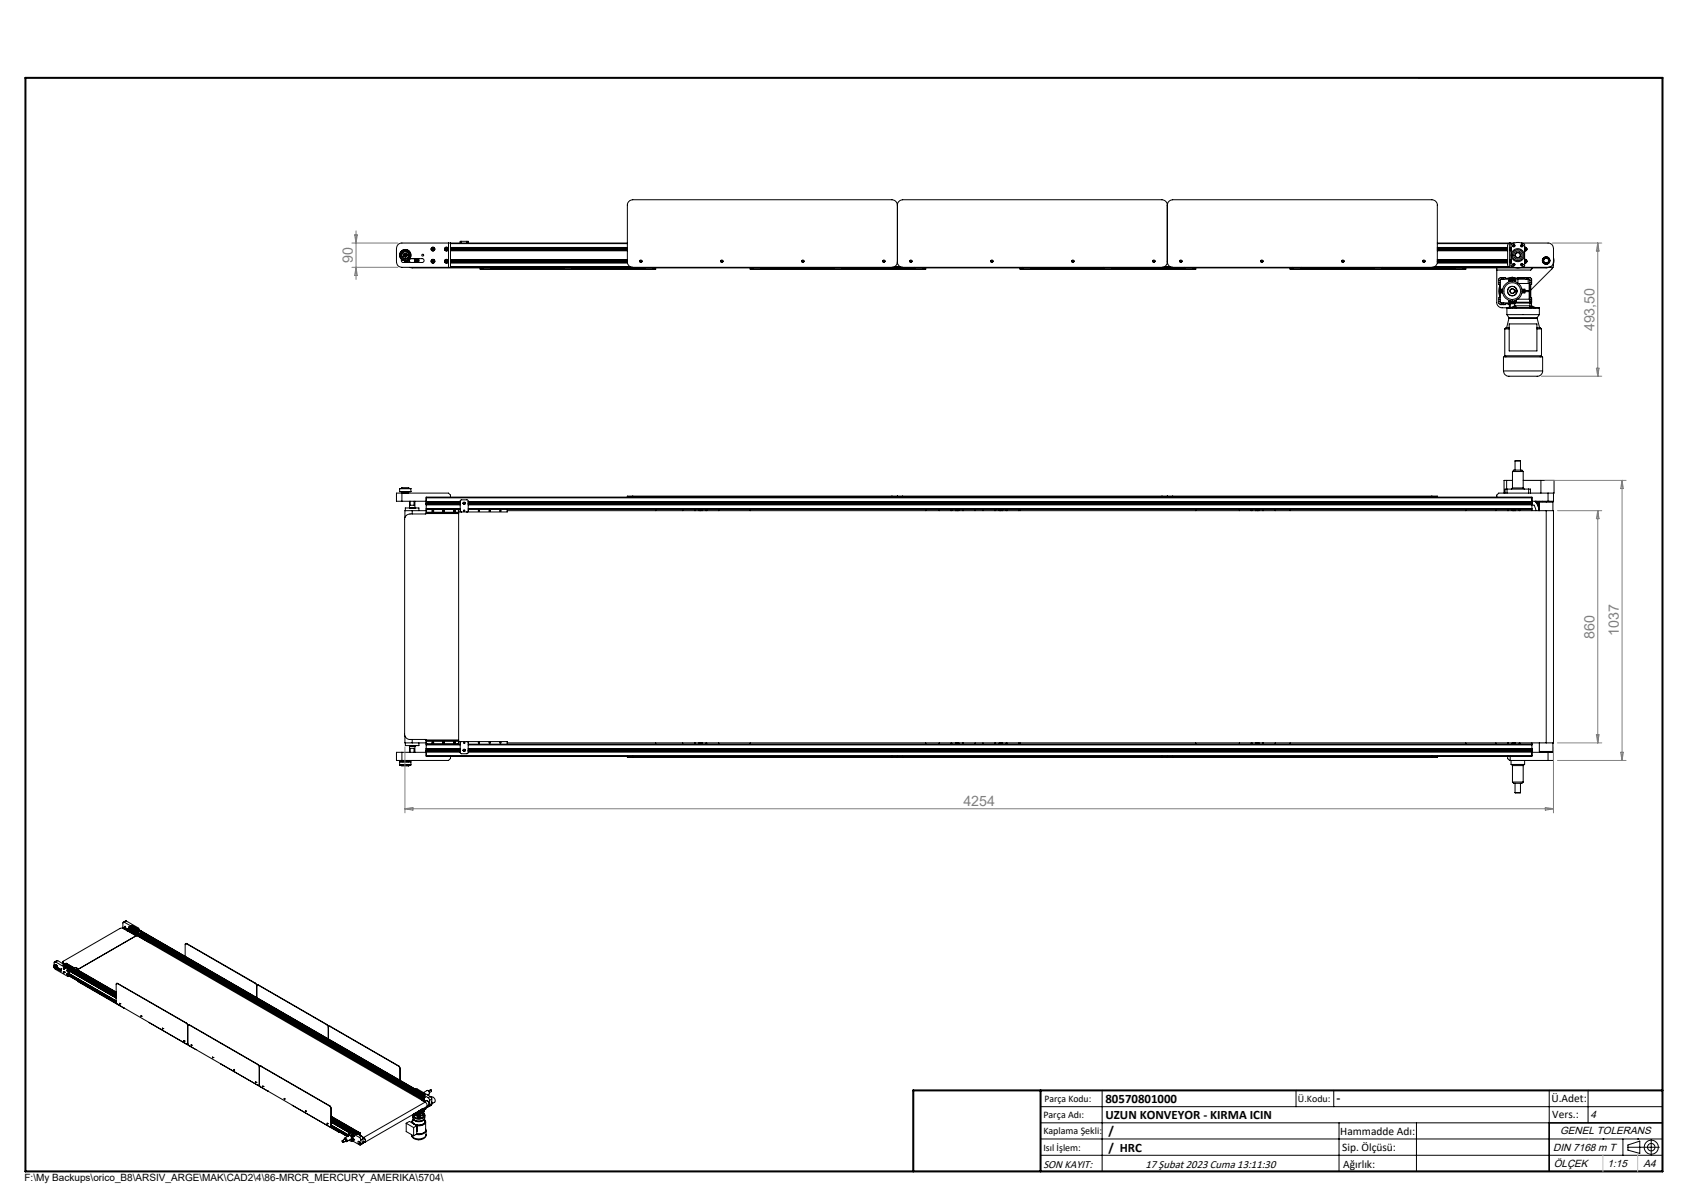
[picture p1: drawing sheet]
<svg xmlns="http://www.w3.org/2000/svg" width="420mm" height="297mm" viewBox="0 0 420 297" stroke-linecap="round" stroke-linejoin="round" font-family="sans-serif">
<defs><g id="words">
<g font-size="3.5" fill="#808080">
<text x="87.1" y="64.9" transform="rotate(-90 87.1 64.9)">90</text>
<text x="393.7" y="81.8" transform="rotate(-90 393.7 81.8)">493,50</text>
<text x="393.7" y="157.7" transform="rotate(-90 393.7 157.7)">860</text>
<text x="399.7" y="157.1" transform="rotate(-90 399.7 157.1)">1037</text>
<text x="237.9" y="198.9">4254</text>
</g>
<g font-size="3.2">
<text x="272.9" y="272.3">80570801000</text>
<text x="330" y="272.2">-</text>
<text x="272.9" y="276.3">UZUN KONVEYOR - KIRMA ICIN</text>
<text x="273.7" y="280.3">/</text>
<text x="273.7" y="284.4">/ HRC</text>
</g>
<g font-size="2.8">
<text x="383" y="272.2">Ü.Adet:</text>
<text x="330.9" y="280.3">Hammadde Adı:</text>
<text x="383.3" y="276">Vers.:</text>
<text x="331.4" y="284.3">Sip. Ölçüsü:</text>
<text x="257.6" y="288.3">SON KAYIT:</text>
<text x="282.8" y="288.3">17 Şubat 2023 Cuma 13:11:30</text>
<text x="331.6" y="288.3">Ağırlık:</text>
</g>
<g font-size="2.6">
<text x="392.8" y="276">4</text>
<text x="385.2" y="279.9">GENEL TOLERANS</text>
<text x="383.5" y="284">DIN 7168 m T</text>
<text x="383.6" y="288.1">ÖLÇEK</text>
<text x="396.9" y="288.1">1:15</text>
<text x="405.8" y="288.1">A4</text>
</g>
<g font-size="2.5">
<text x="257.9" y="272">Parça Kodu:</text>
<text x="320.5" y="272">Ü.Kodu:</text>
<text x="257.6" y="280">Kaplama Şekli:</text>
<text x="257.6" y="276">Parça Adı:</text>
<text x="257.6" y="284.1">Isıl İşlem:</text>
<text x="6.1" y="291.6">F:\My Backups\orico_B8\ARSIV_ARGE\MAK\CAD2\4\86-MRCR_MERCURY_AMERIKA\5704\</text>
</g>
</g></defs>
<g fill="none" stroke="#000" stroke-width=".25">
<path d="M350.2 19.2h60.3v12.6M113.9 59.6h-.3v.4M113.9 59.6v.4M113.9 59.6h1.4M115.3 59.6h.3v.4M115.3 59.6v.4M221.6 50.7a1.38 1.38 0 0 0-1.4-1.4h-64a1.38 1.38 0 0 0-1.3 1.4v14M221.6 50.7a1.32 1.32 0 0 1 1.3-1.4h64a1.39 1.39 0 0 1 1.3 1.4M221.6 50.7v14M288.2 50.7a1.38 1.38 0 0 1 1.4-1.4h64a1.38 1.38 0 0 1 1.3 1.4v14M288.2 50.7v14M99.9 62.8h.3v.4h-.3z"/>
<path d="M100 64.4v.4M100.1 64.4l.1 .4M100.4 64.4v.4M100.4 64.3l.1 .5M100.6 64.3l.1 .5M100.9 64.1l.1 .7M101.1 66l.7 .1h17.4M101.2 63.8h3a.48 .48 0 0 1 .5 .5 .48 .48 0 0 1-.5 .5h-4.7l-.4-.4 .1-.3M101.2 63.8l-.1 .4 .1 .6M101.3 63.8l-.2 .4 .2 .6M102.2 63.8a.64 .64 0 0 1 0 1M102.3 63.8l.2 .4-.2 .6"/>
<path d="M102.5 63.8l.2 .4-.2 .6M102.8 63.8v1M103 63.8v1M103.1 63.8v1M103.4 63.8v1M106.7 61.4h.4v.2h-.4zM106.7 64.4h.4v.2h-.4zM110 64.4h.4v.2h-.4zM110 61.4h.4v.2h-.4zM110.7 60v6M111.2 60v6M111.2 64.8h43.7"/>
<path d="M111.2 61.1h43.7M111.2 64.1h43.7M111.2 61.9h43.7M111.2 64.9h43.7M111.2 61.2h43.7M111.2 61.8h43.7M111.2 64.2h43.7M111.2 61.5h43.7M111.2 64.4h43.7M111.2 64.5h43.7M111.2 60.1h43.7M111.2 65.8h44.4"/>
<path d="M111.2 61.7h43.7M111.2 61.3h43.7M111.2 64.7h43.7M111.2 64.3h43.7M118.6 66.2h43.3v.3h-43.3zM119.2 66v.2M121.2 66v.2M121.2 66.1h18M139.2 66v.2M141.2 66v.2M141.2 66.1h18M154.9 64.7a1.32 1.32 0 0 0 1.3 1.3"/>
<path d="M154.9 60h-55.7a1.32 1.32 0 0 0-1.3 1.3v3.4a1.32 1.32 0 0 0 1.3 1.3h274.7M157.9 64.4h.6M157.9 64.5h.6M158 64.7h.5M158 64.3h.5M159.2 66v.2M161.2 66v.2M161.2 66.1h24.7M177.9 64.4h.6M177.9 64.5h.6M178 64.7h.4M178 64.3h.4"/>
<path d="M185.2 66.2h43.4v.3h-43.4zM185.9 66v.2M187.9 66v.2M187.9 66.1h18M197.9 64.4h.6M197.9 64.5h.6M198 64.7h.4M198 64.3h.4M205.9 66v.2M207.9 66v.2M207.9 66.1h18M217.9 64.4h.6"/>
<path d="M217.9 64.5h.6M218 64.7h.4M218 64.3h.4M220.9 65.8h1.3M221.5 64.9h.1M221.6 64.7a1.38 1.38 0 0 1-1.4 1.3M221.6 64.7a1.32 1.32 0 0 0 1.3 1.3M224.6 64.4h.6M224.6 64.5h.6M224.7 64.7h.4M224.7 64.3h.4M225.9 66v.2"/>
<path d="M227.9 66v.2M227.9 66.1h24.7M244.6 64.4h.6M244.6 64.5h.6M244.7 64.7h.4M244.7 64.3h.4M251.9 66.2h43.3v.3h-43.3zM252.6 66v.2M254.6 66v.2M254.6 66.1h18M264.6 64.4h.6M264.6 64.5h.6"/>
<path d="M264.7 64.7h.4M264.7 64.3h.4M272.6 66v.2M274.6 66v.2M274.6 66.1h18M284.6 64.4h.6M284.6 64.5h.6M284.7 64.7h.4M284.7 64.3h.4M287.5 65.8h1.4M288.2 64.7a1.38 1.38 0 0 0 1.4 1.3M288.2 64.7a1.32 1.32 0 0 1-1.3 1.3"/>
<path d="M288.2 64.9h.1M291.3 64.4h.6M291.3 64.5h.6M291.4 64.7h.4M291.4 64.3h.4M292.6 66v.2M294.6 66v.2M294.6 66.1h24.6M311.3 64.4h.6M311.3 64.5h.6M311.4 64.7h.4M311.4 64.3h.4"/>
<path d="M318.6 66.2h43.3v.3h-43.3zM319.2 66v.2M321.2 66v.2M321.2 66.1h18M331.3 64.4h.6M331.3 64.5h.6M331.4 64.7h.4M331.4 64.3h.4M339.2 66v.2M341.2 66v.2M341.2 66.1h18M351.3 64.4h.6"/>
<path d="M351.3 64.5h.6M351.4 64.7h.4M351.4 64.3h.4M354.2 65.8h18.3M354.9 64.7a1.32 1.32 0 0 1-1.3 1.3M354.9 64.8h17.4M354.9 60h19M354.9 61.1h17.4M354.9 64.1h17.4M354.9 61.9h17.4M354.9 64.9h17.4M354.9 61.2h17.4"/>
<path d="M354.9 61.8h17.4M354.9 64.2h17.4M354.9 61.5h17.4M354.9 64.4h17.4M354.9 64.5h17.4M354.9 60.1h17.6M354.9 61.7h17.4M354.9 61.3h17.4M354.9 64.7h17.4M354.9 64.3h17.4M359.2 66v.2M361.2 66v.2"/>
<path d="M369.6 66.1v8.5a1.32 1.32 0 0 0 1.3 1.4h1.2M370.1 69.3v.5M370.1 74v.4M370.1 69.8v.4h.2v3.3h-.2v.5M370.1 69.3h.4M370.1 74.4h.4M370.1 69.8h.4M370.1 74h.4M370.1 74.4v.5l.3 .3h.4M370.3 70.7l-.2 1 .2 1.3M370.3 72.3h.8a2.35 2.35 0 0 0 1.8 1.9v1.8l1.1-.5M370.5 69.3v.5"/>
<path d="M370.5 74v.4M370.5 69.8v1.6M370.5 72.3v1.7M370.5 74.4v.4h.3M370.8 68.9h.5M370.8 68.5h.5M370.8 75.2h.5M370.8 74.8h.5M370.8 68.9h-.3v.4M370.8 68.5h-.4l-.3 .4v.4M370.8 68.5v.4M370.8 74.8v.4"/>
<path d="M371.3 68.5h.4v.2h4.7v-.2M371.3 68.9h1.6M371.3 68.5v.4M371.3 74.8v.4M371.3 74.8h1.6M372.1 76.1h8M372.1 77.7h8M372.1 76.1v1.6M372.1 77.7l.5 .7M372.3 75l.4 .1M372.3 68.7l.8-.2 1.4 .2M372.6 78.6h7"/>
<path d="M372.6 78.4h7M372.6 78.6l-.6 2.3M372.6 78.4v.2M372.6 80h6.9v6.6h-6.9zM372.7 75v1h-.2M372.7 60l-.3 .3-.1 .3v4.8l.4 .6M372.7 66h.2M372.7 60h.2M372.7 60v6M372.9 64.2l.2-.1a.46 .46 0 0 0-.3 .4 .46 .46 0 0 0 .3 .4l-.3-.3zM372.9 68.7v.8a2.49 2.49 0 0 0-1.8 1.9h-.8M373 61.4l.1 .3z"/>
<path d="M373 64.4l.1 .3zM373.1 60.4a3.1 3.1 0 0 1 3.3 0v5.2a3.1 3.1 0 0 1-3.3 0zM373.1 61.1l-.3 .3v.3l.3 .2-.2-.2a.39 .39 0 0 1 .2-.6l-.2 .4 .2 .3M373.1 64.1l-.2 .3 .2 .4M373.2 68.5l.2-.1 .2 .1M373.9 68.7v.8a2.49 2.49 0 0 1 1.8 1.9h.8v.9h-.8a2.35 2.35 0 0 1-1.8 1.9v.8h-2.2v.2h-.4M373.9 68.9h2.9M374 71.6h.2v.5M374 72.1h.2M374 75.5h3.8M374 74.8h3.8M374 74.8v.7"/>
<path d="M374.1 75.8h.2M374.1 75.8v.2M374.1 75.8l-.8 .2M374.2 72v.1M374.3 75.8l.2 .2M374.3 75.8v.2M374.4 74.6h3.3M374.4 74.6l-.4 .2M374.4 74v.6M374.7 73.9h3v.7M374.8 68.9v1M374.9 70h2.7v1.7"/>
<path d="M375.7 60h6.5a1.32 1.32 0 0 1 1.4 1.3v4.3l-.2 .4M376.4 68.5h-1.6v.2M376.4 68.5h.4M376.4 64a.48 .48 0 0 1 .6 .5 .48 .48 0 0 1-.6 .4 .44 .44 0 0 0 .6-.4 .44 .44 0 0 0-.6-.4zM376.4 61.1a.46 .46 0 0 1 .6 .4 .46 .46 0 0 1-.6 .4 .44 .44 0 0 0 .6-.4 .44 .44 0 0 0-.6-.4 .39 .39 0 0 1 .5 .4 .39 .39 0 0 1-.5 .3M376.4 64.7h.1M376.4 64.3l.4 .1v.2l-.4 .1h.3a.22 .22 0 0 0 0-.3 .22 .22 0 0 0-.3-.1zM376.4 61.3h.1a.21 .21 0 0 1 .3 .2 .22 .22 0 0 1-.4 .2M376.4 61.7h.1M376.4 64.1a.37 .37 0 0 1 .5 .4 .37 .37 0 0 1-.5 .3M376.4 61.3l.4 .1v.2l-.4 .1M376.5 72h1.3v2"/>
<path d="M376.8 68.9h.5M376.8 68.5h.5M376.8 68.5v.4M377.3 68.5v.4M377.3 68.5h.5l.4 .4v.4M377.3 68.9h.5v.4M377.3 68.9v1.1M377.6 72v1.9M377.7 74.6h.1M377.8 74v.4M377.8 69.3v.5M377.8 74.4v1.2l.3 .1 .1-1.3"/>
<path d="M377.8 69.8v1.9h-1.3M377.8 69.3h.4M377.8 74.4h.4M377.8 74.9h.4M377.8 69.8h.4M377.8 74h.4M377.9 75.8h.2M377.9 75.8l-.3 .2M377.9 75.8v.2M378.1 75.8l.7 .2M378.1 75.8v.2M378.1 75.5l1.1 .5"/>
<path d="M378.2 74v.4M378.2 69.3v.5M378.2 69.8v.4h-.2v3.3h.2v.5M378.2 66.1l-.2 .6h-8.4M379.6 78.6l.6 2.3M379.6 78.4v.2M380.1 76.1v1.6M380.1 77.7l-.5 .7M382.4 66h1M382.5 66l-.7 .1h-20.6M383.4 66l-5.4 5.6M383.6 63.6v1.4"/>
<path d="M383.6 64v.7a1.32 1.32 0 0 1-1.4 1.3h-6.5M371.2 91.6a1.57 1.57 0 0 0 2.1 1.3h4.7a2.75 2.75 0 0 0 2.8-.8l.1-.5M371.2 91.6v-3.5h9.7v3.5M371.2 91.6h9.7M371.5 87.8h9.1M371.5 81.2h1.1M371.5 87.8l.3 .3M371.5 81.2v6.6M372.6 80.9h-.8l-.3 .3M379.5 81.2h1.1M379.5 80.9h.8l.3 .3M380.6 87.8l-.3 .3"/>
<path d="M380.6 81.2v6.6M372 118.6h-.6v3.1M372 118.6h1.5M372 118.6v2.2M373.5 116.4h2.6M373.5 116.4l.3-.3h2l.3 .3M373.5 116.4v4.1M374.1 113.8h1.3M374.1 113.8v2.3M375.4 113.8v2.3M376.1 116.4v4.1M376.1 118.6h4.4"/>
<path d="M380.5 118.6h3.2v3.1h-.1M380.5 118.6v3.1M98.7 120.6h2.8M98.7 121.4h2.8M98.7 120.6v.8M99.2 120.6v-.2h1.7v.2M99.2 121.4h1.7M99.2 121.7h1.7M99.2 121.7h-1.3v2.1h1.3M99.2 121.4v2.4M99.2 121.7h.1M99.2 121.7h11.5l.5 .5v.5"/>
<path d="M99.2 123.8h6M99.3 121.4h-.1M100.1 126.1v-.7h3.3v.7M100.9 121.4h.1M100.9 121.4v.3M100.9 121.7h.1M101.1 123.8v1.6M101.1 125.3h.1M101.1 125.4h.1M101.1 125.3h1.3M101.1 125.4h1.3M101.3 123.8v.9h.9v-.9"/>
<path d="M101.5 120.6v.8M101.8 126.1h-1.8v1.7M101.8 126.1h3.4M101.8 126.1v.8M102.4 125.3h.1M102.4 125.4h.1M102.4 125.3v.1M102.4 123.8v1.5h-1.3M105.2 126.5v.2M105.2 126.1l.3-.3h7.5l.2 .3v.4M105.2 126.7v.1M105.2 126.8l-4 .1a1.38 1.38 0 0 0-1.3 1.3v53.1a1.32 1.32 0 0 0 1.3 1.3h3.9l.1 .1"/>
<path d="M105.2 125.6v.1M105.2 124.4v.2M105.2 123.9v.2M105.2 124.3v.1M105.2 124.1v.1M105.2 124.2v.1M105.2 124.6v1M105.2 125.7v.8M105.2 126.5h8M105.2 126.7h8M105.2 126.8h8M105.2 122.9h273"/>
<path d="M105.2 123.8h8.4M105.2 124.6h8.4M105.2 125.7h8.4M105.2 123.9h8.4M105.2 124.2h8.4M105.2 125.6h8.4M105.2 124.4h8.4M105.2 124.1h8.4M106.8 126.1h.2M109.4 126.1h.3M109.5 126v.1M109.6 126v.1"/>
<path d="M109.7 126v.1M112.1 126.1h.3M113.2 126.5v.2M113.2 126.7v.1M113.2 126.8v55.9M113.9 126.4l-.3-.2v-2.6l.3-.2h1.5l.2 .2v2.6l-.3 .2M114.3 124.2h.6M114.4 124.4h.4M114.4 124.1h.4M115.6 123.8h262.6M115.6 124.6h262.6M115.6 125.7h262.6"/>
<path d="M115.6 123.9h262.6M115.6 124.2h262.6M115.6 125.6h262.6M115.6 124.4h262.6M115.6 124.1h262.6M118.1 126.1h.3M120.8 126.1h.2M123.4 126.1h.3M125.2 125.7v.7h-12M125.2 126.1h256.6M154.9 122.7h1.3M154.9 122.7h-49.7v1.2"/>
<path d="M156.2 122.5h-1.3v.2M156.2 122.5h64M156.2 122.7h64M156.2 122.5v.2M161.9 125.7v.4M168.6 125.7v.4M171.5 125.7v.4M171.7 125.7v.4M172.6 125.7v.4M172.8 125.7v.4M173 125.7v.4M173.2 125.7v.4"/>
<path d="M173.4 125.7v.4M174.3 125.7v.4M174.5 125.7v.4M177.4 125.7v.4M185.2 125.7v.4M220.2 122.5h1.4M220.2 122.7h1.4M220.2 122.5v.2M221.6 122.5h1.3M221.6 122.7h1.3M221.6 122.5v.2M222.9 122.5v.2"/>
<path d="M222.9 122.5h64M222.9 122.7h64M228.6 125.7v.4M231.9 125.7v.4M234.8 125.7v.4M235 125.7v.4M235.9 125.7v.4M236 125.7v.4M236.1 125.7v.4M236.3 125.7v.4M236.4 125.7v.4M236.5 125.7v.4"/>
<path d="M236.7 125.7v.4M237.7 125.7v.4M237.8 125.7v.4M240.8 125.7v.4M242.7 125.7v.4M245.6 125.7v.4M245.8 125.7v.4M246.7 125.7v.4M246.8 125.7v.4M246.9 125.7v.4M247.1 125.7v.4M247.2 125.7v.4"/>
<path d="M247.3 125.7v.4M247.5 125.7v.4M248.5 125.7v.4M248.6 125.7v.4M251.6 125.7v.4M251.9 125.7v.4M286.9 122.5h1.3M286.9 122.7h1.3M286.9 122.5v.2M288.2 122.7h1.4M288.2 122.5h1.4M288.2 122.5v.2"/>
<path d="M289.6 122.5h64M289.6 122.7h64M289.6 122.5v.2M295.2 125.7v.4M306 125.7v.4M309 125.7v.4M309.1 125.7v.4M310.1 125.7v.4M310.3 125.7v.4M310.4 125.7v.4M310.5 125.7v.4M310.7 125.7v.4"/>
<path d="M310.8 125.7v.4M310.9 125.7v.4M311.8 125.7v.4M312 125.7v.4M314.9 125.7v.4M318.6 125.7v.4M353.6 122.7h1.3M353.6 122.5h1.3v.2M353.6 122.5v.2M354.9 122.7h23.3v1.2M361.9 125.7v.4M369.4 125.7v.4"/>
<path d="M372.1 120.8h-.5v.9M372.1 120.8v.9M372.1 120.8h5.3M372.3 125.7v.4M372.5 125.7v.4M373.4 125.7v.4M373.5 120.5h2.6M373.5 125.7v.4M373.5 120.5l-.3 .3M373.6 125.7v.4M373.8 125.7v.4M374 125.7v.4"/>
<path d="M374.2 125.7v.4M375.1 125.7v.4M375.3 125.7v.4M376.1 120.5l.3 .3M377.4 120.8h.5v.9M377.4 120.8v.9M378.2 125.6v.1M378.2 124.4v.2M378.2 123.9v.2M378.2 124.3v.1M378.2 124.1v.1M378.2 124.6a1.17 1.17 0 0 1 1 1.2v.3"/>
<path d="M378.2 124.2v.1M378.2 124.6v1M378.2 125.7v.4M378.2 123.8h4M379 123.8l.6 .9 .4 1.4M379.1 123.8a3.6 3.6 0 0 1 .9 2.3l.1-2.2M379.2 123.8l.7 1 .2 .9M379.4 123.8l.7 1.2M379.8 123.8l.3 .5M380.1 123.9h3.3M380.2 123.8v.1M380.9 123.8v.1"/>
<path d="M381.8 126.1h1.8v57.3h-1.8M381.8 126.1v57.3M382.2 121.7h1.4M382.2 121.7v2.1M382.2 121.7h-12.1l-.5 .5v.5M382.6 123.8v.1M383.4 123.9v2.2M383.6 121.7v2.1h-1.4M98.7 188.1h2.8M98.7 188.8h2.8M98.7 188.1v.7M99.2 188.9v.2h1.7v-.2"/>
<path d="M99.2 188h1.7M99.2 185.7h-1.3v2h1.3M99.2 185.7v2.3M99.2 188l.1 .1M99.2 185.7h6M99.3 187.7l1.6 .1M100 181.6v1.8h1.8M100.1 183.4v.7h3.3v-.7M100.9 187.7v.1M100.9 187.8v.2M100.9 188v.1M101.1 184.1h1.3v1.6"/>
<path d="M101.1 184.1h.1M101.1 184.1h1.3M101.1 184.1v1.6M101.3 185.7v-1h.9v1M101.5 188.1v.7M101.8 183.4h3.4M101.8 182.6v.8M102.4 184.1h.1M105.2 183.3l.4 .4M105.2 182.8v.2M105.2 182.7v.1M105.2 182.8h.1"/>
<path d="M105.2 183.7v.2M105.2 185.4v.2M105.2 184.9v.2M105.2 185.3v.1M105.2 185.1v.1M105.2 185.6v1.1h49.7M105.2 183v.7M105.2 183.9v1M105.2 185.2v.1M105.2 183h8M105.2 183.7h8.4M105.2 182.8h8"/>
<path d="M105.2 182.7h8M105.2 184.8h8.4M105.2 186.6h273M105.2 185.6h8.4M105.2 184.9h8.4M105.2 185.2h8.4M105.2 183.9h8.4M105.2 185.4h8.4M105.2 185.1h8.4M106.8 183.4h.2M109.4 183.4h.3M109.5 183.4h.1"/>
<path d="M109.6 183.4h.1M111.2 186.7v.6l-.5 .4h-11.5M112.1 183.4h.3M113.2 183v.5l-.3 .2M113.2 182.8v.2M113.2 182.7v.1M113.2 183.1h12v.6M113.9 183.1l-.3 .2v2.6l.3 .2h1.4l.3-.2v-2.6l-.3-.2M114.3 185.2h.6M114.4 185.4h.4M114.4 185.1h.4M115.6 183.7h262.6"/>
<path d="M115.6 184.8h262.6M115.6 185.6h262.6M115.6 184.9h262.6M115.6 185.2h262.6M115.6 183.9h262.6M115.6 185.4h262.6M115.6 185.1h262.6M118.1 183.4h.3M120.8 183.4h.2M123.4 183.4h.3M125.2 183.4h256.6M154.9 186.7h1.3"/>
<path d="M154.9 186.7v.3h1.3M156.2 186.7v.3M156.2 186.7h64M156.2 187h64M161.9 183.4v.3M168.6 183.4v.3M171.5 183.4v.3M171.7 183.4v.3M172.6 183.4v.3M172.8 183.4v.3M173 183.4v.3M173.2 183.4v.3"/>
<path d="M173.4 183.4v.3M174.3 183.4v.3M174.5 183.4v.3M177.4 183.4v.3M185.2 183.4v.3M220.2 186.7h1.4M220.2 187h1.4M220.2 186.7v.3M221.6 187h1.3M221.6 186.7h1.3M221.6 186.7v.3M222.9 186.7v.3"/>
<path d="M222.9 186.7h64M222.9 187h64M228.6 183.4v.3M231.9 183.4v.3M234.8 183.4v.3M235 183.4v.3M235.9 183.4v.3M236 183.4v.3M236.1 183.4v.3M236.3 183.4v.3M236.4 183.4v.3M236.5 183.4v.3"/>
<path d="M236.7 183.4v.3M237.7 183.4v.3M237.8 183.4v.3M240.8 183.4v.3M242.7 183.4v.3M245.6 183.4v.3M245.8 183.4v.3M246.7 183.4v.3M246.8 183.4v.3M246.9 183.4v.3M247.1 183.4v.3M247.2 183.4v.3"/>
<path d="M247.3 183.4v.3M247.5 183.4v.3M248.5 183.4v.3M248.6 183.4v.3M251.6 183.4v.3M251.9 183.4v.3M286.9 187h1.3M286.9 186.7h1.3M286.9 186.7v.3M288.2 187h1.4M288.2 186.7h1.4M288.2 186.7v.3"/>
<path d="M289.6 186.7h64M289.6 187h64M289.6 186.7v.3M295.2 183.4v.3M306 183.4v.3M309 183.4v.3M309.1 183.4v.3M310.1 183.4v.3M310.3 183.4v.3M310.4 183.4v.3M310.5 183.4v.3M310.7 183.4v.3"/>
<path d="M310.8 183.4v.3M310.9 183.4v.3M311.8 183.4v.3M312 183.4v.3M314.9 183.4v.3M318.6 183.4v.3M353.6 186.7h1.3M353.6 186.7v.3M354.9 186.7v.3h-1.3M354.9 186.7h18M361.9 183.4v.3M369.4 183.4v.3"/>
<path d="M372.3 186.7v.6l.6 .4M372.3 183.4v.3M372.5 183.4v.3M372.9 187.7h9.3M372.9 186.7v1M373.1 187.7v1h3.3v-1M373.2 188.7l.3 .3M373.4 183.4v.3M373.5 189h2.6M373.5 193.1h2.6M373.5 193.1l.3 .3h2l.3-.3M373.5 183.4v.3"/>
<path d="M373.5 189v4.1M373.6 183.4v.3M373.8 183.4v.3M374 183.4v.3M374.1 195.7h1.3M374.1 193.4v2.3M374.2 183.4v.3M375.1 183.4v.3M375.3 183.4v.3M375.4 193.4v2.3M376.1 189v4.1M376.4 188.7l-.3 .3"/>
<path d="M378.2 183.7v.2M378.2 185.4v.2M378.2 184.9v.2M378.2 185.3v.1M378.2 185.1v.1M378.2 185.6v1.1h-5.3M378.2 183.4v.3M378.2 183.9v1M378.2 185.2v.1M378.2 185.7h4M380.1 185.5h3.3M380.1 183.4v2.1"/>
<path d="M380.9 185.6v.1M382.2 185.7h1.4v2h-1.4M382.2 185.7v2M382.6 185.6v.1M383.4 183.4v2.1M13.4 238.5h.2a.28 .28 0 0 1 .3 .4 .28 .28 0 0 1-.4 .1 .28 .28 0 0 1-.2-.3zM13.4 238.9l.3 .4 3.1 1.8M13.4 238.3l.4 .1a.35 .35 0 0 1 .2 .6 .35 .35 0 0 1-.6-.1zM13.4 238.4l.4 .1a.33 .33 0 0 1 .2 .5 .33 .33 0 0 1-.4 .1 .33 .33 0 0 1-.2-.4zM13.4 238.4v.1M13.4 238.9l.3 .3M13.4 238.9a.37 .37 0 0 1-.2-.5 .37 .37 0 0 1 .5-.2 .37 .37 0 0 1 .2 .5l.1 .3-.2 .2"/>
<path d="M13.4 238.3v.1M13.5 238.4l.3 .1v.5v-.3zM13.5 238.7l.2 .1zM13.5 238.4h.3M13.5 238.4l-.1 .1M13.5 238.6l.2 .3M13.5 238.7v.1M13.5 238.7h.1M13.6 238.7l.1 .1M13.6 238.7h.1M13.6 238.8h-.1M13.6 238.8h.1"/>
<path d="M13.7 238.8h-.2M13.7 237.5l-.3 .1v.7l.2-.2 .4 .2 .2 .6M13.7 237.5l3.1 1.8M13.8 238.1l.3 .4 .1 .4M13.9 238.8l-.2 .2 .2 .1M14 239.1l1 .6M14.2 238.9l.8 .5 .2 .2-.2 .1M14.2 238.9l-.3 .2M14.3 239h.1M14.3 239l-.1 .3 .3 .1M14.3 237.2l-.8 .3M14.3 237.2l1.5 .9-.2 .2 13.1 7.6"/>
<path d="M14.3 239l.2 .1M14.3 237.2l-.6 .3M14.5 239.1v.3M14.5 239.1h.1M14.7 239.3l-.2 .1M15.2 239.6l-.2 .1M15.5 237.6l.1 .2M15.5 237.5v.1M15.6 237.7l-.2 .1M15.6 238.2l.2-.1 2.2 1.2 .1 .2M15.6 238.2v.1M15.6 237.7l.5 .3"/>
<path d="M15.6 237.7v.1M15.6 237.8l.5 .2M15.6 238.2l13.1 7.6M15.7 239.9l.1 .3zM15.7 239l.1 .3zM15.7 239l.1 .3M15.7 239.9l.1 .3M15.7 239l.2 .2M15.7 239.9l.2 .2M15.7 239h.1M15.7 239v.1M15.7 240h.1"/>
<path d="M15.7 239.1l.1 .1M15.8 239.2h.1M15.8 239v.1M15.8 240h.1M15.8 237.8l-.2 .1M15.8 239.1h.1M15.8 239.1h-.1M15.8 240h-.1M15.8 239.1v.1M16.1 238l2 1.3M16.1 238h.1M16.1 238l2.1 1.2"/>
<path d="M16.1 238l2 1.2-2-1.2M16.1 238.2h.1M16.1 238.2l1.9 1.1M16.2 238.2h-.1M16.3 237.8l2.2 1.2zM16.3 237.8l-.2 .2M16.6 239.5l.2 .2M16.6 239.5v.2h.2M16.6 239.5l.1 .1M16.6 239.5v.1M16.6 239.6l.1 .1M16.7 239.7h.1"/>
<path d="M16.7 239.6h.1M16.7 239.6h-.1M16.7 239.6v.1M16.8 239.3h.2M16.8 239.3v1.8M17 239.3l.1-.1v.3M17 239.3v1.8M17.1 239.5l11.6 6.7M17.1 239.7l11.6 6.7M17.1 239.7v.7M17.1 239.5h.1M17.2 239.7l11.5 6.7"/>
<path d="M17.2 239.5l-.1 .2M18.1 239.3v.1M18.1 239.4l.3 .2M18.1 239.5l.3 .2M18.1 239.4v.1M18.3 239.3l.3 .1zM18.4 239.6h.2M18.4 239.7h.2M18.4 239.6v.1M18.5 239.4h.1M18.6 239.6v.1M18.6 239.7l10.1 5.8"/>
<path d="M18.7 239.6l10 5.8M18.8 239.6l9.9 5.7M18.9 239l.1 .1zM19.1 239.4l9.6 5.5-9.6-5.5M19.2 239.2l-.5-.3-.6 .4M19.2 239.2l-.6 .4M19.2 239.4l-.6 .3M19.2 239.2v.2M30.4 229.2h-.7l-14.1 8.1-.1 .3 .1 .1M30.4 229.2l1.1 .6M30.4 229.2h.3M30.6 229.1h.2l.4 .4 .3-.2"/>
<path d="M30.6 229.1v.1M30.7 229.1l.1-.2 .7 .5M30.7 227.7l-.4 .1 .1 1.4M30.7 227.7l1.6 .9M30.7 229.2l.8 .5M30.7 229.2l-.1 .1M30.8 228.7l.2 .1zM31 229.1l-.1 .1M31.2 227.4l-.2-.1-.6 .4M31.2 229.2l-.1 .1M31.2 227.4l3.1 1.8v.3M31.2 227.4l-.5 .3"/>
<path d="M31.5 229.8h.1M31.5 229.8l2.1 1.2M31.5 229.6h.1M31.5 229.4l2.1 1.3M31.5 229.4v.4M31.5 229.4h.1M31.5 229.4l.3-.1 2 1.2M31.5 229.4l2.2 1.2M31.8 229l2 1.2 .1 .2M31.8 229.3h-.1M31.8 229.3l72.3 41.7M31.8 229v.3"/>
<path d="M31.8 228.9v.1M31.8 228.9l.2-.2 2.1 1.3M31.8 228.9l2.1 1.2M32 229.5l.1 .1M32 229.6h.1M32 229.5l.2 .1M32 229.5v.1M32.1 229.6h-.1M32.2 228.7h.1M32.2 228.6l.3-.1 72.4 41.8M32.2 228.6l2.1 1.3M32.2 228.7l2.1 1.2"/>
<path d="M32.2 228.6l2.2 1.3M32.3 228.8h.1M32.3 228.8l1.9 1.1M32.7 230h.1M32.7 230h.2M32.8 230h-.1M33.4 230.4h.1M33.4 230.4h.2M33.5 230.4h-.1M33.5 230.4h.1M33.6 231.1l-14.4 8.3M33.6 231v.1"/>
<path d="M33.6 231l-14.4 8.3M33.6 231h.1M33.6 230.7h.1M33.7 230.6l-.1 .1M33.7 230.6v.1M33.7 231l-.1 .1M33.7 230.6h.1M33.7 230.7l-.1 .3M33.7 231h-.1M33.7 230.6l3.2 1.8M33.8 230.6h.1M33.8 230.5l-.1 .1"/>
<path d="M33.8 230.6h-.1M33.9 230.1v.1M33.9 230.2l.3 .2M33.9 230.2v.2M33.9 230.4l.3 .2M34.1 230.3h.1zM34.1 229.4h.1M34.2 230.4h.2M34.2 230.6h.2M34.2 230.4v.2M34.3 229.3l-.2 .1M34.4 230.4v.2"/>
<path d="M34.5 230.5l-.1 .1M34.5 230.6l69.6 40.2M34.5 230.5l69.7 40.2M34.6 230.1h.1M34.8 230.3l69.6 40.2M34.9 230.3l69.8 40.3M35 230.1l-.5-.3-.6 .3M35.1 231.3h.1M35 230.1l-.6 .3M35 230.2l-.5 .3M35.1 230.1l-.1 .1M35.1 230l-.1 .2"/>
<path d="M35.7 231.7l.1 .1zM36.5 232.1h.1M36.9 232.4v.3M36.9 232.7l-3.2-1.8 71.3 41.2M37 232.5l-.1 .2M37 232.5l67.2 38.8M37.1 232.3l-.2 .1M37.1 232.5l67.1 38.7M37.1 232.5h.1M37.1 232.5h-.1M37.1 232.5l67.3 38.7M37.2 232.5h.1"/>
<path d="M37.3 232.4h.1M37.3 232.4l-.1 .1M45.8 233h.3M46.1 233l-.4 .1v3M46.1 233l16.9 9.8M46.1 233l17 9.7M46.1 233h.1M15.7 240l.1 .1M15.8 240.1h.1M15.8 240v.1M16.6 240.4l.2 .3M16.6 240.4v.2h.2"/>
<path d="M16.6 240.4l.1 .1M16.6 240.4v.2M16.6 240.6h.1M16.7 240.5h.1M16.7 240.5l-.1 .1M16.7 240.5v.1M16.8 241.1h.2M17.1 241l11.7 6.7M17.1 240.4l11.6 6.7M17.1 240.7l11.6 6.6M17.1 240.7v.3M17.1 240.4h.1"/>
<path d="M17.1 241l-.1 .1M17.2 240.6l11.5 6.7M17.2 240.5l11.5 6.7-11.5-6.6M17.2 240.4l-.1 .3M19.2 242.2l11.4 6.7M19.2 242.2l9.7 5.6M19.2 242.2h.1M28.7 247.3l.3 .6 17 9.9 .3-.1 .1-.2M28.7 246.2l-11.5-6.6 11.5 6.7M28.8 242.8h.3M29 242.8l-.3 .1v4.4M29 242.8l17 9.8"/>
<path d="M29.1 242.8h-.1M29.1 242.8l17 9.8M29.5 247.7l.1 .2zM29.5 247.7l.1 .1M29.6 247.8h.1M30.6 248.9h.1M30.7 248.9h-.1M34.8 250.8l.1 .2zM34.9 250.8v.1M34.9 250.9h.1M36.8 252.5l11.5 6.6M36.8 252.4v.1"/>
<path d="M40.1 253.8l.1 .2zM40.1 253.8l.1 .2M40.2 253.9v.1M40.2 254h.1M45.4 256.9l.1 .1M45.5 257h.1M46 252.6l.4 .7M46.1 252.6l.3 .5M46.1 252.6h-.1M46.1 257.8l.4 .2M46.2 257.8l.3 .1M46.2 257.8l.2 .1"/>
<path d="M46.4 257.7l-.2 .1M46.4 257.5l.2 .6 34.8 20.1h.2l.1-.2M46.4 253.3v4.2M46.5 253h.3M46.7 253h-.3v.3M46.7 253l17 9.9M46.8 253l16.9 9.8M46.8 253h-.1M47.2 257.9l.1 .2M47.3 258.1h.1M48.3 259.1h.1M63 242.8l.4 .6"/>
<path d="M63.1 242.7l.3 .5M63.1 242.7l-.1 .1M63.4 243.4v2.9M63.5 243.2h.3M63.7 243.2h-.2l-.1 .2M63.7 243.2l17 9.8M63.8 243.2h-.1M63.8 243.2l17 9.8M80.7 253l.4 .6M80.8 253l.3 .4M80.8 253h-.1M81.1 253.6v2.9"/>
<path d="M81.4 253.4h-.2l-.1 .2M81.4 253.4l17 9.8M81.5 253.4h-.3M81.5 253.4l17 9.8M81.5 253.4h-.1M52.5 261l.1 .1M52.6 261.1h.1M54.5 262.6v.1M57.8 264l.1 .2M57.9 264.1v.1M57.9 264.2h.1M63.1 267.1l.1 .2z"/>
<path d="M63.1 267.1l.1 .1M63.2 267.2h.1M63.7 262.9l.3 .6M63.7 262.8l.4 .5M63.7 262.8v.1M63.9 268l.3 .2M63.9 268l.2 .1M64 267.9l-.1 .1M64 267.8l.4 .6M64 267.8l-.1 .2-.2-.1M64 267.9h.1M64 263.5v4.3"/>
<path d="M64.4 263.2h-.3l-.1 .3M64.4 263.2l17 9.8M64.5 263.2h-.4M64.5 263.2h-.1M64.5 263.2l16.9 9.8M64.9 268.1l.1 .1M64.9 268.2h.1M65 268.2h.1M66 269.3h.1M70.1 271.2l.2 .2zM70.2 271.2l.1 .1M70.3 271.3h.1"/>
<path d="M72.2 272.9l11.5 6.6M75.4 274.2l.2 .2zM75.5 274.2v.1M80.8 277.3l.1 .1M80.9 277.4h.1M81.4 273l.3 .6M81.4 273l.4 .6M81.4 273h.1M81.5 278.2l2.2 1.2M81.6 278.2l4.2 2.4M81.7 273.6v4.4M81.8 277.9l-.2 .3"/>
<path d="M81.8 275.6l6.9 4M81.8 273.6h-.1M81.8 277.9l-.1 .1M81.8 273.6v4.3M81.8 277l4.4 2.6v-.2M81.8 276.4l6.2 3.6 .2-.1M81.8 276.8l4.4 2.6M81.8 276.2l6.4 3.7M81.8 277.7l4.3 2.5M81.8 277l4.4 2.6M81.8 276.9l4.4 2.6M81.8 276l6.7 4"/>
<path d="M81.8 278l4.2 2.5M81.8 277.9l4.3 2.5M81.8 277.8l4.3 2.5M81.8 276.5l4.6 2.7M83.7 279.4v.1M83.7 279.4h.1M83.8 279.5h-.1M86.1 279.7l.9 .5M86.1 279.7l.6-.1 .5 .4M86.1 279.7v.7M86.2 279.4h.1M86.3 279.4l.2 .1"/>
<path d="M86.4 279.2l-.2 .2M86.4 279.2h.1M86.5 279.2l1.4 .8 .3-.1M86.5 279.2l-.2 .2M87 279.8l1.8 1M88.2 279.9l1.1 .6M88.2 279.9h.1M88.4 279.8h.1M88.4 279.8l-6.6-3.9 6.9 4M88.4 279.9h.1M88.5 279.9h.1M88.5 279.8h.1"/>
<path d="M88.5 280h.1M88.5 279.8l.2 .1M88.5 280v.1M88.5 279.8v.1M88.5 279.8l-.1 .1M88.5 280h.2M88.7 279.9h.1M88.7 280h.1M88.7 279.9l-.2 .1M88.7 279.9v.1M88.7 279.9h-.2M88.7 279.6v.3"/>
<path d="M88.7 279.6h.1M88.7 279.6l-.3 .3M88.7 279.6v.4M98.4 263.2l.3 .6M98.5 263.2l.3 .6M98.5 263.2h-.1M98.7 263.8v2.9M98.8 263.8h-.1M98.8 263.8v2.9M100.3 277.3l1.8 1.1M100.3 277.3v2.1l1.8 1M100.3 277.3l.8-.4 1.8 1"/>
<path d="M101.6 277.2l.2-.1 .3 .4M101.9 275.4v.5a1.75 1.75 0 0 0 3 0v-.5M102 275.2h.1M102 276.5a.96 .96 0 0 0 .1 1 .96 .96 0 0 0 1 .3h.2a1.19 1.19 0 0 0 1.6-1.2l-.1-.1M102 276.4l-.3 .7v-.1M102 276.3l-.1 .4a1.58 1.58 0 0 0 2.4 .9l.6-.6-.2-.7M102.1 275.1h.1M102.1 276.3a1.79 1.79 0 0 0 2.6 0M102.1 276.3a1.64 1.64 0 0 0 2.6 0M102.1 275.1l.7-.4a.46 .46 0 0 0 0 .6 .46 .46 0 0 0 .5 .1M102.1 278.4v2M102.2 275.1h.1"/>
<path d="M102.2 275.2l.2 .1M102.4 275.3l-.2 .3 .2 .2 .7 .2M102.4 275.3h.1M102.4 277.6l.7 .2M102.4 275l-.2 .2M102.4 275l-.2 .1M102.5 274.9h.2M102.5 274.9l-.1 .1M102.5 274.9h.1M102.6 275l.1 .4 .5 .3M102.6 268.9v.1M102.6 268.9l2.3 1.4"/>
<path d="M102.6 268.9l.4-.1 3.3 1.9M102.8 274.7l-.4 .2M102.8 274.7l.1 .5 .3 .1M102.8 274.7l.1 .3 .3 .1M102.8 274.7h.1M102.8 274.7l.4 .3M102.8 274.7l.4 .1v.6l.2 .1M102.8 274.6v.1M102.9 277.9v2.1M102.9 280l-.8 .4M102.9 277.9l-.8 .5M103 277.9l-.1 1.4"/>
<path d="M103.1 277.8l-.1 .1M103.1 277.8l-.2 .1M103.2 275.5l.3-.1-.1 .1M103.2 274.4v.3l-.2-.1M103.2 275.5v.2M103.2 275.5l.1 .1M103.2 275.7h.1M103.3 274.4v.9M103.3 275.3h.1M103.3 274.8h.1M103.3 275.9h.2M103.3 275.3v.1"/>
<path d="M103.3 275.6v.1M103.3 275.9h.1M103.3 275.9l-.2 .1M103.4 274.8h.1M103.4 275h.1M103.4 275.4h-.1M103.4 275h-.1M103.4 274.4h.1M103.4 274.5h.1M103.4 274.6h.1M103.4 274.7h.1M103.4 274.7v.1"/>
<path d="M103.4 275.7l.1 .1M103.4 274.3v.1M103.4 274.5v.1M103.4 274.3h.1M103.4 274.9v.1M103.4 275.5l-.1 .1M103.5 274.9h.1M103.5 274.3l-.1 .1M103.5 274.3h.1M103.5 274.5h.1M103.5 274.7l-.1 .1M103.5 275.9h.1"/>
<path d="M103.5 274.7h.1M103.5 275.9l.2 .1M103.5 274.4h.1M103.5 274.4v.1M103.5 274.2v.1M103.5 274.7h-.1M103.5 274.8h.1M103.5 274.2h.1M103.5 274.6h.1M103.5 274.8l.1 .1M103.5 274.9l-.1 .1M103.5 274.6v.1"/>
<path d="M103.5 275.6v.2M103.5 274.8v.1M103.5 274.2l.1 .1M103.6 274.9h.1M103.6 274.3h.1M103.6 274.5h.1M103.6 274.4l-.1 .1M103.6 274.2h-.1M103.6 274.8h.1M103.6 274.7h.1M103.6 274.6h.1M103.6 274.2h.1"/>
<path d="M103.6 274.8v.1M103.6 274.2v.1M103.6 274.6v.1M103.6 274.4h.1M103.6 274.4v.1M103.7 274.2h.1M103.7 274.4h.1M103.7 274.6h.1M103.7 274.8h.1M103.7 274.8h-.1M103.7 274.5h.1M103.7 274.5v.1"/>
<path d="M103.7 274.5l-.1 .1M103.7 274.3v.1M103.7 274.3l-.1 .1M103.7 274.3h.1M103.7 274.6h-.1M103.7 274.2h-.1M103.7 274.1h.1M103.7 274.1v.1M103.7 274.7h.1M103.7 274.7v.1M103.8 274.5h.1M103.8 274.1h.1"/>
<path d="M103.8 274.3v.1M103.8 274.6h.1M103.8 274.5v.1M103.8 274.4h.1M103.8 274.8h.1M103.8 274.7v.1M103.8 274.7h.1M103.8 274.2v.1M103.8 274.2h.1M103.8 274.2l.2 .1M103.9 274.5h-.1M103.9 274.1h-.1"/>
<path d="M103.9 274.3l-.1 .1M103.9 274.2h.1M103.9 274.5h.1M103.9 274.7h.1M103.9 274.1h.1M103.9 274.7l-.1 .1M103.9 274v.1M103.9 274.7h-.1M103.9 274.4h.1M103.9 274h.1M103.9 274.2v.1M103.9 274.4v.1"/>
<path d="M103.9 274.6h.1M103.9 274.3h.1M104 274.2h.1M104 274.1v.1M104 274.1h.1M104 274h.1M104 274.5h.1M104 274.4h.1M104 274.6v.1M104 274.6h.1M104 274.4l-.1 .1M104 274.6l-.1 .1"/>
<path d="M104 274.1l-.2 .2M104 274.4v.1M104 274.1l.1 .1M104.1 274.6h.1M104.1 274.6h-.1M104.1 274.2h.1M104.1 274h.1M104.1 273.9v.1M104.1 274.4h.1M104.1 274.3h.1M104.1 274.3v.1M104.1 274.1h.1"/>
<path d="M104.1 274.5h.1M104.1 274.1v.1M104.1 271h.1M104.1 273.9h.1M104.1 271.6l.5 .2M104.1 270.8v.2M104.1 271.3v.3M104.1 274.5v.1M104.1 271.3h.1M104.1 270.9h.1M104.1 270.8l.1 .1M104.1 270.7l.2 .1"/>
<path d="M104.1 271.4l.5 .2M104.2 270.7l-.1 .1M104.2 271h.1M104.2 271.3h.1M104.2 274.1h.1M104.2 273.9h.1M104.2 274.6h.1M104.2 274.5h.1M104.2 271.3v.1M104.2 271.2v.1M104.2 273.9l-.1 .1M104.2 274l-.1 .1"/>
<path d="M104.2 270.7l.1 .1M104.2 274.3h.1M104.2 271.2h.1M104.2 274h.1M104.2 274.2v.1M104.2 274.2h.1M104.2 270.9h.1M104.2 274.2h.2M104.2 270.9v.1M104.2 274v.1M104.2 274.5v.1M104.2 271.2l-.1 .1"/>
<path d="M104.2 274h.2M104.2 271l.2 .1M104.2 270.9l.2 .1M104.2 274.1h-.1M104.2 271.2l.1 .1M104.3 273.9h.1M104.3 274.4h.1M104.3 274.5h.1M104.3 274.4v.1M104.3 274.1h-.1M104.3 274h-.1M104.3 273.9h-.1"/>
<path d="M104.3 274.2h.1M104.3 274.2v.1M104.3 274.2l-.1 .1M104.3 273.8l-.1 .1M104.3 270.9l.1 .1M104.3 271.3l.4 .2M104.3 273.8h.1M104.3 270.9h.1M104.3 271.3h-.1M104.3 270.8h.1M104.3 274.4h.2M104.3 270.9h-.1"/>
<path d="M104.3 273.9v.1M104.3 270.8l-.1 .1M104.3 274h.1M104.3 273.9h-.2M104.4 273.8h.1M104.4 274h.1M104.4 274.4h.1M104.4 271.2l-.1 .1M104.4 270.9v.1M104.4 270.7h.1M104.4 270.8h.1M104.4 270.7h-.1"/>
<path d="M104.4 274.4l-.1 .1M104.4 273.8l-.1 .1M104.4 274.2h.1M104.4 275.1v.3l-.9 .4M104.4 270.8l.2 .1M104.4 270.7l-.1 .1M104.4 274.1l-.1 .1M104.4 270.8v.1M104.4 270.6h.1M104.4 270.7l.1 .1M104.4 270.7l.2 .1M104.4 273.9h.1"/>
<path d="M104.4 273.9v.1M104.4 274.1h.1M104.4 271.2l.3 .2-.3-.2M104.4 271.1v.1M104.4 270.6l-.2 .1M104.4 274.1v.1M104.4 271.1h.1M104.4 271v.1M104.4 271h.1M104.4 275.3l.1 .3-.1 .2-.7 .2M104.4 275.3h.1M104.4 271l.1 .1"/>
<path d="M104.4 271h.2M104.4 270.5v.1M104.4 270.5l-.2 .2M104.4 270.6v.1M104.4 270.6l.2 .1M104.4 274.9h.1M104.5 274.8h.1M104.5 270.9h.1M104.5 270.9l-.1 .1M104.5 271h.1M104.5 274.4h.1M104.5 274.3h.1"/>
<path d="M104.5 274.1h.1M104.5 275.1v.1M104.5 274.1l-.1 .1M104.5 274.3v.1M104.5 270.9l.1 .1M104.5 270.8l-.1 .1M104.5 270.8h.1M104.5 270.8v.1M104.5 271.1h.1M104.5 271.7h.1M104.5 274.8v.1M104.5 271.8h.1"/>
<path d="M104.5 271v.1M104.5 271.7v.1M104.5 274.3l-.1 .1M104.5 274.1v.1M104.5 271.1l-.1 .1M104.5 271.7l-.4-.2 .5 .2M104.5 273.7v.8M104.5 274.5l-1.2 .8M104.5 275.2l-.1 .1M104.5 274.5l.1 .1M104.6 269.7l.9-.5 .2 .1 .3 .7-.4 .3M104.6 271h.1"/>
<path d="M104.6 270.8v.1M104.6 270.8h.1M104.6 271l-.1 .1M104.6 271.7v.1M104.6 271.7h.1M104.6 274l-.1 .1M104.6 274h.1M104.6 271.8h.1M104.6 274.8a.75 .75 0 0 1 .2 .9 .75 .75 0 0 1-.8 .5h-.3a1.23 1.23 0 0 1-1.7-1M104.6 270.9h.1M104.6 279.7l-.7 .3h-1M104.6 274.9a.79 .79 0 0 1 .1 .9 .79 .79 0 0 1-.8 .4 1.38 1.38 0 0 1-1.9-1v-.1"/>
<path d="M104.6 270.8l.1 .1M104.6 274.6l-.1 .2M104.6 274.8l-1.3 .9M104.6 274.6l-1.3 .7M104.6 274.8l-.1 .1M104.6 271.7l.1 .1M104.6 271.8v.1M104.6 270.7v.1M104.6 270.9v.1M104.6 271.6v.1M104.6 270.5h.1M104.6 273.9v.1"/>
<path d="M104.6 270.4l-69.6-40.2 69.6 40.3M104.7 270.9v.1M104.7 271h.1M104.7 271.8h-.1M104.7 270.9h.1M104.7 271.8h.1M104.7 271h-.1M104.7 270.8h-.2M104.7 271.7h-.2M104.7 270.4v1.5M104.7 270.7h-.1M104.7 271.6h-.1"/>
<path d="M104.7 270.4l1 .6M104.8 276.4a.87 .87 0 0 1 .1 1.1 .87 .87 0 0 1-.9 .4h-1M104.9 270.3l-.2 .2M104.9 273.8l.1-.1-.4 .2M104.9 273.8h.1M104.9 273.8l-.4 .3M104.9 270.3l-.2 .1M104.9 273.8l-.3 .2M105 272.1a.72 .72 0 0 1 .3 1.1l-15.2 8.8M105 272.1l-15.2 8.7M105.1 277v2a1.76 1.76 0 0 1-2.2 .9M105.1 278.7a1.01 1.01 0 0 1-1.1 1.4h-1.3"/>
<path d="M105.2 279.1v1M105.6 271.8l-.8 .2M105.6 271.8l.3 .5 .1 .4-.6 .4M105.6 271.8l.4 .8M105.6 271.8h.1M105.7 269.3l.3 .5M105.7 271l.4 .6M105.8 269.3l.7-.2v.3l-.5 .4M105.8 272.9l.2 .1M106 272.6h.1M106 269.8v.1M106.1 272.9l-.1 .1"/>
<path d="M106.1 271.6v1.3M106.2 272.9v.1M106.3 270.7l.3 .6M106.3 270.7l-.6 .3M106.4 269.1l.1 .3M106.5 270.9a.78 .78 0 0 1 .8 .3 .78 .78 0 0 1 0 .9l-.7 .4M106.5 272.8l-.5 .2M106.5 272.8l-1.9 1.1M106.6 272v.4M106.6 272.1v.2M106.6 272.3h.1M106.6 272.6l-.1 .2"/>
<path d="M106.6 271.3l-.5 .3M106.6 271.3v1.3M106.6 272.6l-.5 .3M256.9 273.2h153.6M256.9 277.2h153.6M272.1 269.2v20M320 269.2v4M329.3 269.2v4M330.6 277.2v12M349.7 277.2v12M382.5 269.2v20M392.1 269.2v8"/>
<path d="M84.5 281.7a.19 .19 0 0 1 .3 0 .19 .19 0 0 1-.1 .3M84.5 281.7h.2l.1 .3zM84.6 281.6l.6-.4 .2 .2v.3l-.6 .3M84.7 282h.1M85 281.3a.28 .28 0 0 1 .5 .1 .28 .28 0 0 1-.2 .4 .35 .35 0 0 0 .5-.2 .35 .35 0 0 0-.3-.5l-.3-.2-.2 .4M85.1 281l1.2-.7 .2 .1a.55 .55 0 0 1 .2 .8l-1.1 .6M86.1 280.4a.49 .49 0 0 1 .6-.1 .49 .49 0 0 1 .2 .6v.3l-.3 .1M86.2 281.5l.8 .3M86.7 281.5l.2 .2zM87 280.2v1.6M87.1 281.7l1.7 1h.2l.1-.3M87.2 280.2l.2 .3h-.2"/>
<path d="M87.3 280.3h.1M87.2 280l-.2 .2M87.2 280v1.7l-.2 .1M87.2 281.2h.1M87.3 281.3v.1M87.3 280.3v.2M87.3 281.3h.1M87.3 281.2v.1M87.3 280.5h.1M87.3 280.3v.1M87.3 281.2h-.1l.1 .3-.1-.1M87.3 280.4h.1"/>
<path d="M87.3 280.4v.1M87.3 281.4h.1M88.4 281.8h.3a.29 .29 0 0 1 .2 .4 .29 .29 0 0 1-.4 .2 .29 .29 0 0 1-.1-.4zM88.5 280l.2 .2M88.5 280l.3 .2M88.7 281.9l.2 .2zM88.7 280.2h.1M88.8 280.8l.3 .6M88.8 280.2h.1M89.1 281.4v1M89.3 280.5l.3 .6M89.3 280.5l-.5 .3"/>
<path d="M89.5 280.7l.3 .1M89.5 280.7l.3 .2M89.6 280.8h.1M89.6 282.1l-.6 .6M89.6 281.8v.3M89.6 281.1l-.5 .3M89.6 282.1l-.5 .3M89.6 281.1v1M89.8 280.9l.1 .1a.67 .67 0 0 1 .2 .9l-.5 .3M89.8 280.8l.3 .4a.49 .49 0 0 1-.1 .8M101.6 280.1a1.87 1.87 0 0 0 2.5 1.2 1.29 1.29 0 0 0 1.1-1.2M101.6 280.1a2.11 2.11 0 0 0 3 .8l.5-.4 .1-.4"/>
<path d="M101.6 280.1h.1M225.5 289.2h185M256.9 281.2h153.6M256.9 285.2h153.6M395.8 281.2h.1M400.7 281.2v4M402 283.2h7.7M402 282.7l2.9-1v3.1l-2.9-.9zM404.4 281.2h.1M407.7 281.3v3.8"/>
<circle cx="100.1" cy="63" r=".19"/>
<circle cx="100.1" cy="63" r="1.18"/>
<circle cx="100.1" cy="63" r=".89"/>
<circle cx="100.1" cy="63" r="1.39"/>
<circle cx="100.1" cy="63" r=".47"/>
<circle cx="100.1" cy="63" r=".44"/>
<circle cx="100.1" cy="63" r="1.35"/>
<circle cx="100.1" cy="63" r=".87"/>
<circle cx="100.1" cy="63" r=".38"/>
<circle cx="104.4" cy="63" r=".23"/>
<circle cx="106.9" cy="61.5" r=".47"/>
<circle cx="106.9" cy="64.5" r=".47"/>
<circle cx="106.9" cy="64.5" r=".38"/>
<circle cx="106.9" cy="61.5" r=".38"/>
<circle cx="106.9" cy="61.5" r=".2"/>
<circle cx="106.9" cy="61.5" r=".44"/>
<circle cx="106.9" cy="64.5" r=".44"/>
<circle cx="106.9" cy="64.5" r=".2"/>
<circle cx="110.2" cy="61.5" r=".48"/>
<circle cx="110.2" cy="64.5" r=".48"/>
<circle cx="110.2" cy="64.5" r=".2"/>
<circle cx="110.2" cy="61.5" r=".2"/>
<circle cx="110.2" cy="61.5" r=".43"/>
<circle cx="110.2" cy="64.5" r=".43"/>
<circle cx="110.2" cy="64.5" r=".39"/>
<circle cx="110.2" cy="61.5" r=".39"/>
<circle cx="158.2" cy="64.5" r=".28"/>
<circle cx="178.2" cy="64.5" r=".28"/>
<circle cx="198.2" cy="64.5" r=".28"/>
<circle cx="218.2" cy="64.5" r=".28"/>
<circle cx="224.9" cy="64.5" r=".28"/>
<circle cx="244.9" cy="64.5" r=".28"/>
<circle cx="264.9" cy="64.5" r=".28"/>
<circle cx="284.9" cy="64.5" r=".28"/>
<circle cx="291.6" cy="64.5" r=".28"/>
<circle cx="311.6" cy="64.5" r=".28"/>
<circle cx="331.6" cy="64.5" r=".28"/>
<circle cx="351.6" cy="64.5" r=".28"/>
<circle cx="370.7" cy="71.9" r=".27"/>
<circle cx="370.7" cy="71.9" r=".21"/>
<circle cx="372.7" cy="74.4" r=".16"/>
<circle cx="372.7" cy="69.3" r=".17"/>
<circle cx="373.4" cy="69.2" r=".26"/>
<circle cx="373.4" cy="74.5" r=".26"/>
<circle cx="373.4" cy="71.9" r="1.15"/>
<circle cx="373.4" cy="71.9" r="2.07"/>
<circle cx="373.4" cy="69.2" r=".22"/>
<circle cx="373.4" cy="71.9" r=".53"/>
<circle cx="373.4" cy="71.9" r=".6"/>
<circle cx="373.4" cy="74.5" r=".22"/>
<circle cx="373.8" cy="65.3" r=".28"/>
<circle cx="373.8" cy="60.7" r=".28"/>
<circle cx="373.8" cy="60.7" r=".22"/>
<circle cx="373.8" cy="65.3" r=".22"/>
<circle cx="374.1" cy="74.4" r=".16"/>
<circle cx="374.1" cy="69.3" r=".17"/>
<circle cx="374.8" cy="63" r=".68"/>
<circle cx="374.8" cy="63" r=".61"/>
<circle cx="374.8" cy="63" r="1.6"/>
<circle cx="374.8" cy="63" r="1.01"/>
<circle cx="374.8" cy="63" r="1.34"/>
<circle cx="375.8" cy="60.7" r=".23"/>
<circle cx="375.8" cy="65.3" r=".23"/>
<circle cx="375.8" cy="65.3" r=".28"/>
<circle cx="375.8" cy="60.7" r=".28"/>
<circle cx="376.1" cy="71.9" r=".21"/>
<circle cx="376.1" cy="71.9" r=".26"/>
<circle cx="381.8" cy="64.3" r=".61"/>
<circle cx="381.8" cy="64.3" r=".7"/>
<circle cx="381.8" cy="64.3" r=".88"/>
<circle cx="381.8" cy="64.3" r=".92"/>
<circle cx="381.8" cy="64.3" r=".67"/>
<circle cx="106.9" cy="126.1" r=".14"/>
<circle cx="106.9" cy="126.1" r=".23"/>
<circle cx="109.6" cy="126.1" r=".14"/>
<circle cx="109.6" cy="126.1" r=".23"/>
<circle cx="112.2" cy="126.1" r=".13"/>
<circle cx="112.2" cy="126.1" r=".23"/>
<circle cx="114.6" cy="126.1" r=".17"/>
<circle cx="114.6" cy="124.2" r=".28"/>
<circle cx="118.2" cy="126.1" r=".13"/>
<circle cx="120.9" cy="126.1" r=".14"/>
<circle cx="123.6" cy="126.1" r=".13"/>
<circle cx="106.9" cy="183.4" r=".22"/>
<circle cx="106.9" cy="183.3" r=".14"/>
<circle cx="109.5" cy="183.4" r=".23"/>
<circle cx="109.6" cy="183.3" r=".15"/>
<circle cx="112.2" cy="183.4" r=".23"/>
<circle cx="112.2" cy="183.3" r=".14"/>
<circle cx="114.6" cy="185.2" r=".28"/>
<circle cx="114.6" cy="183.4" r=".16"/>
<circle cx="118.2" cy="183.3" r=".14"/>
<circle cx="120.9" cy="183.3" r=".15"/>
<circle cx="123.6" cy="183.3" r=".14"/>
<circle cx="13.6" cy="238.7" r=".14"/>
<circle cx="15.1" cy="239.2" r=".07"/>
<circle cx="16.7" cy="239.6" r=".15"/>
<circle cx="34.6" cy="230" r=".09"/>
<circle cx="16.7" cy="240.5" r=".15"/>
<circle cx="45.4" cy="257" r=".09"/>
<circle cx="47.2" cy="258" r=".1"/>
<circle cx="52.5" cy="261.1" r=".1"/>
<circle cx="57.8" cy="264.1" r=".08"/>
<circle cx="64.9" cy="268.2" r=".1"/>
<circle cx="80.8" cy="277.4" r=".08"/>
<circle cx="86.3" cy="279.9" r=".08"/>
<circle cx="86.8" cy="280.2" r=".09"/>
<circle cx="407.7" cy="283.2" r=".93"/>
<circle cx="407.7" cy="283.2" r="1.74"/>
</g>
<g fill="none" stroke="#808080" stroke-width=".25">
<path d="M87.6 58h.6l-.3 2zM87.9 57v12M86.9 60h11.3M86.9 66h11.3M87.9 66l.3 2h-.6zM383.2 60h12.3M394.5 60v32.9M394.5 60l.3 2h-.6zM380.6 92.9h14.9M394.2 90.9h.6l-.3 2zM381.5 118.6h20M400.5 118.6v69.1"/>
<path d="M400.5 118.6l.3 2h-.6zM384.6 126.1h10.9M394.5 126.1v57.3M394.5 126.1l.3 2h-.6zM100 184.4v16.3M100 199.7h283.6M100 199.7l2-.3v.6zM381.6 199.4l2 .3-2 .3zM383.6 184.4v16.3M384.6 183.4h10.9M384.6 187.7h16.9M394.2 181.4h.6l-.3 2z"/>
<path d="M400.2 185.7h.6l-.3 2z"/>
</g>
<path d="M410.5 277.2h-28v12" fill="none" stroke="#000" stroke-width=".35"/>
<path d="M6.3 19.2h404.2v270h-404.2zM256.9 269.2v20M410.5 269.2h-185v20" fill="none" stroke="#000" stroke-width=".5"/>
<path d="M392.1 281.2h.1M395.8 285.2v4M404.4 285.2v4" fill="none" stroke="#c0c0c0" stroke-width=".25"/>
<use href="#words"/>
</svg>
